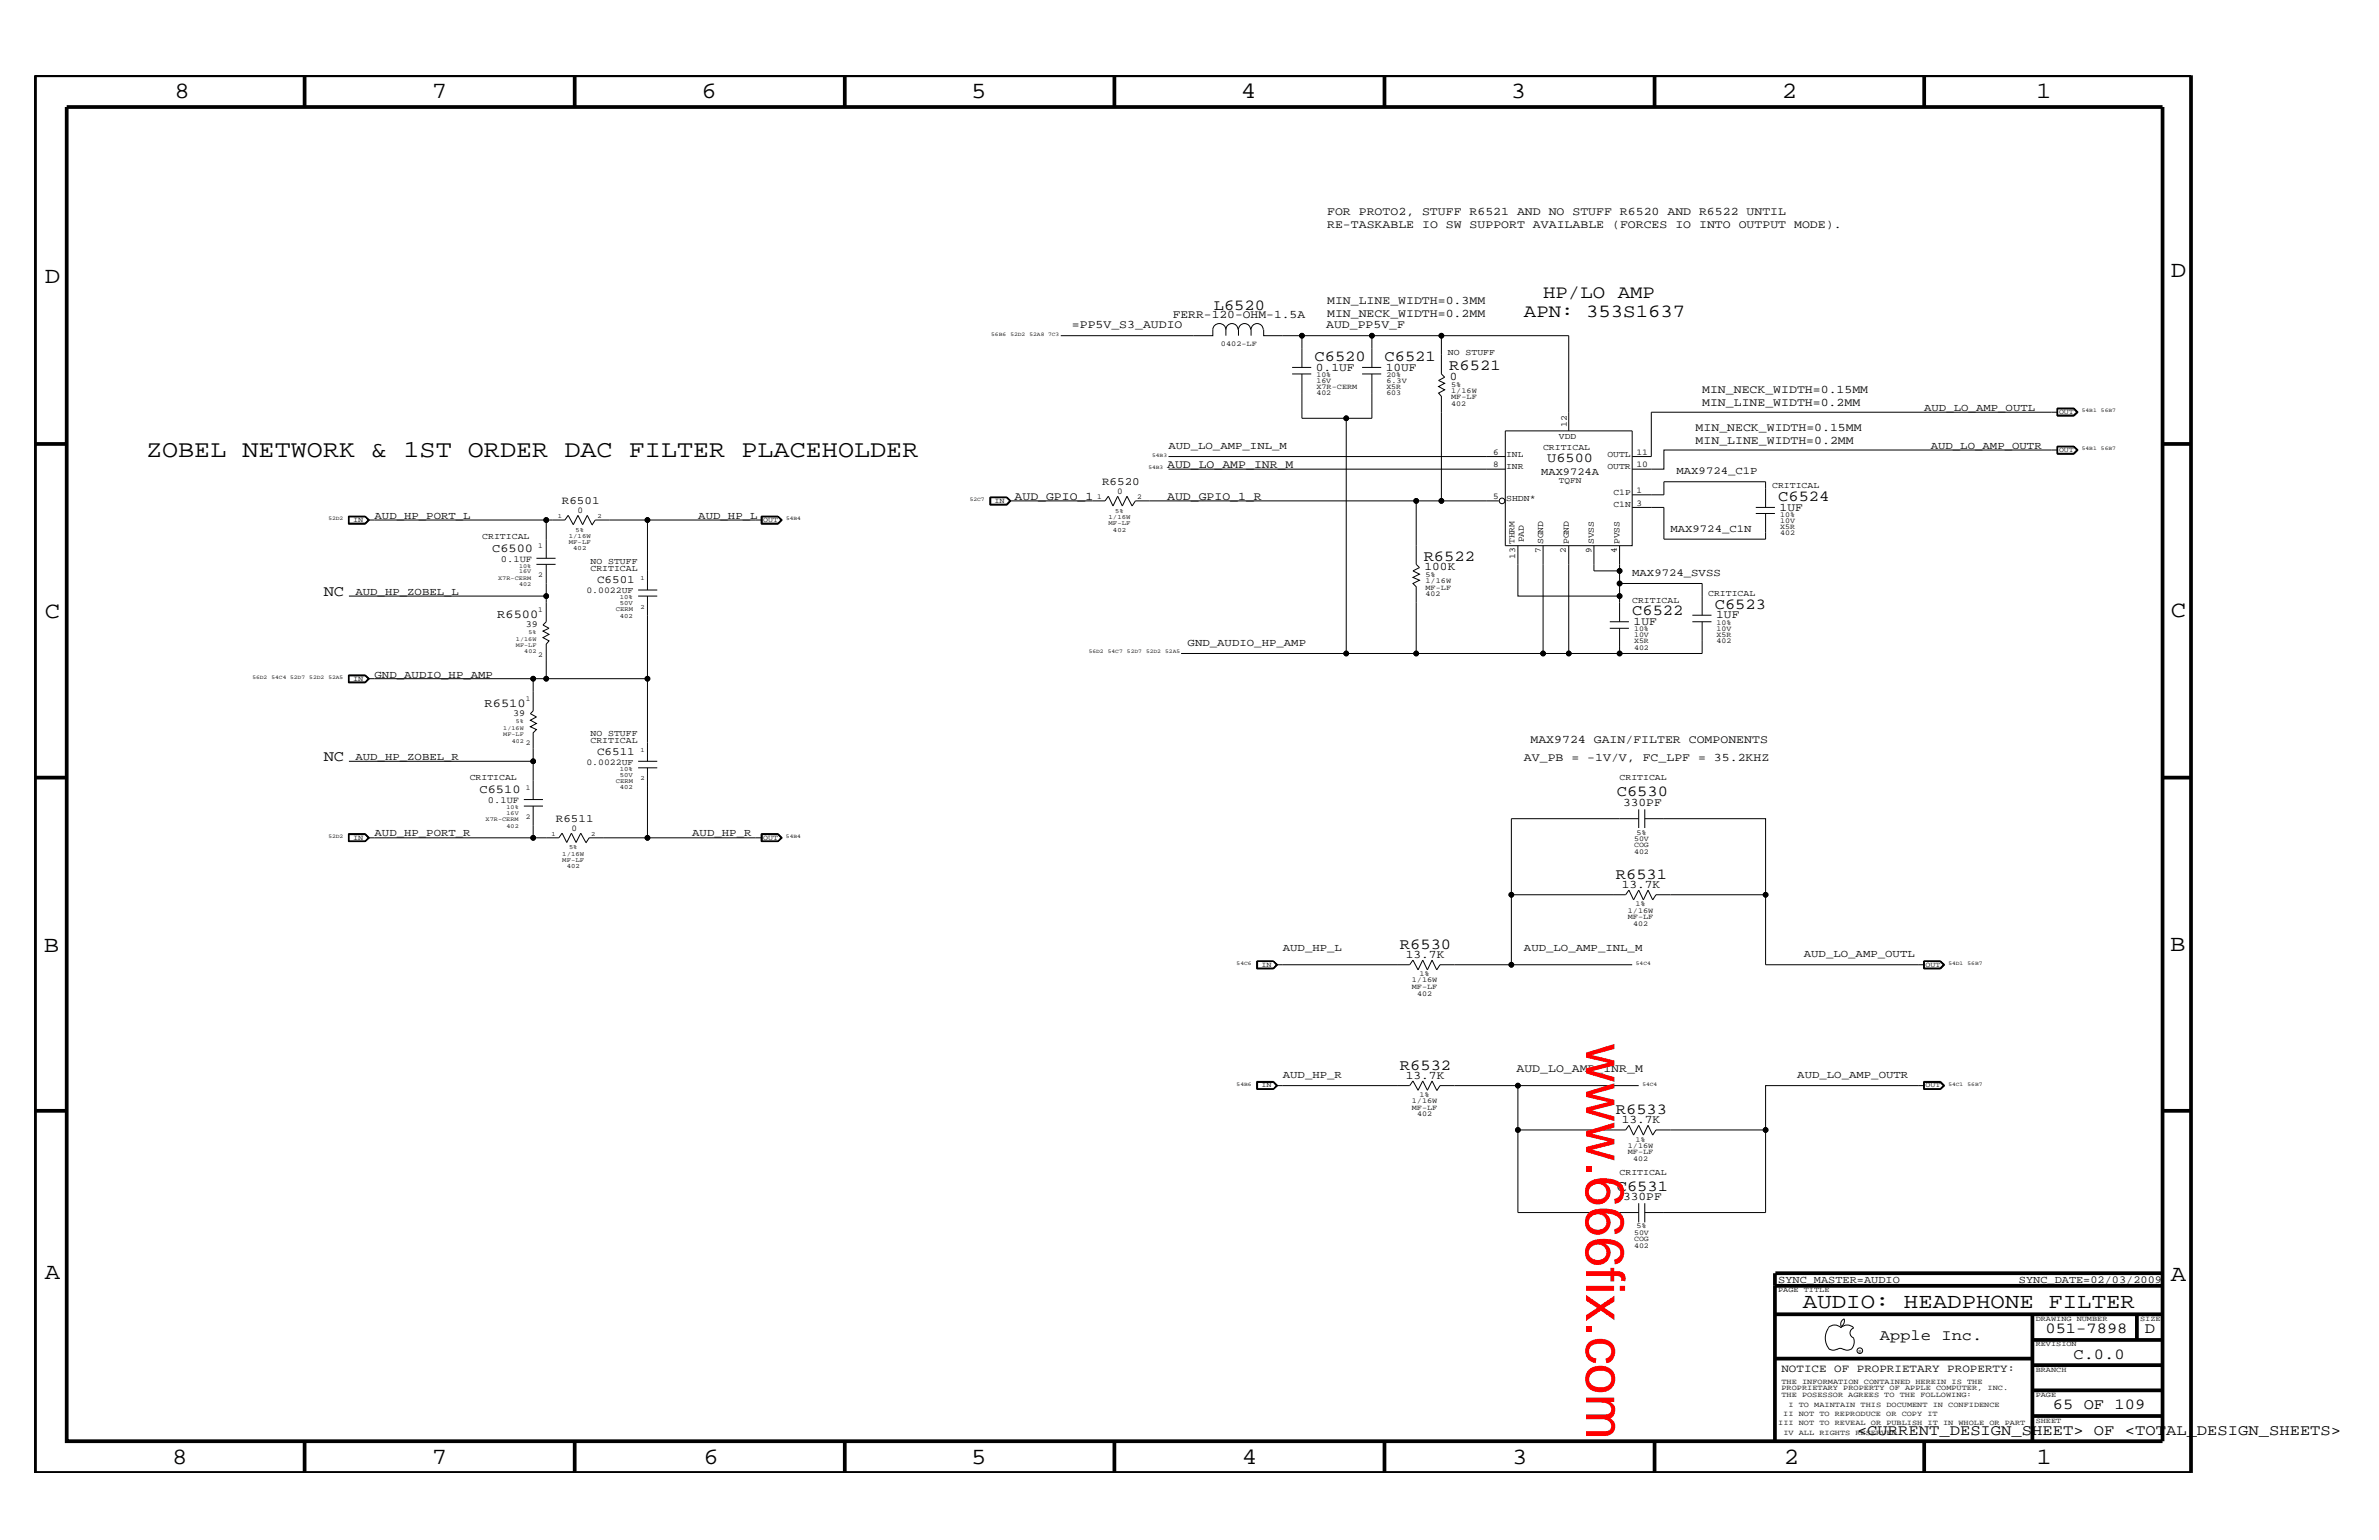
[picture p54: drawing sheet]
<svg xmlns="http://www.w3.org/2000/svg" width="432mm" height="279mm" viewBox="0 0 432 279" stroke-linecap="round" stroke-linejoin="round" font-family="sans-serif">
<defs><g id="words">
<text font-size="9.9" fill="#f00" x="287.9" y="189.3" transform="rotate(90 287.9 189.3)">www.666fix.com</text>
<text font-size="4.4" x="26.5" y="82.8">ZOBEL NETWORK &amp; 1ST ORDER DAC FILTER PLACEHOLDER</text>
<g font-size="4.2">
<text x="31.7" y="17.8">8</text>
<text x="78.4" y="17.8">7</text>
<text x="127.3" y="17.8">6</text>
<text x="176.3" y="17.8">5</text>
<text x="225.2" y="17.8">4</text>
<text x="274.2" y="17.8">3</text>
<text x="323.4" y="17.8">2</text>
<text x="369.6" y="17.8">1</text>
<text x="8.1" y="51.3">D</text>
<text x="394" y="50.3">D</text>
<text x="8.1" y="112.1">C</text>
<text x="394" y="111.9">C</text>
<text x="8" y="172.7">B</text>
<text x="393.9" y="172.5">B</text>
<text x="8.1" y="232">A</text>
<text x="394" y="232.4">A</text>
<text x="31.2" y="265.6">8</text>
<text x="78.4" y="265.6">7</text>
<text x="127.7" y="265.6">6</text>
<text x="176.3" y="265.6">5</text>
<text x="225.4" y="265.6">4</text>
<text x="274.5" y="265.6">3</text>
<text x="323.8" y="265.6">2</text>
<text x="369.7" y="265.6">1</text>
</g>
<text font-size="3.9" x="327.2" y="237.3">AUDIO: HEADPHONE FILTER</text>
<g font-size="3.4">
<text x="276.6" y="57.4">APN: 353S1637</text>
<text x="280.1" y="54">HP/LO AMP</text>
</g>
<g font-size="2.8">
<text x="220.3" y="56.2">L6520</text>
<text x="238.6" y="65.6">C6520</text>
<text x="251.3" y="65.6">C6521</text>
<text x="263.1" y="67.2">R6521</text>
<text x="322.7" y="90.9">C6524</text>
<text x="258.4" y="101.7">R6522</text>
<text x="58.8" y="108.1">NC</text>
<text x="296.2" y="111.6">C6522</text>
<text x="311.2" y="110.5">C6523</text>
<text x="58.8" y="138.1">NC</text>
<text x="293.5" y="144.5">C6530</text>
<text x="293.3" y="159.5">R6531</text>
<text x="254.1" y="172.2">R6530</text>
<text x="254.1" y="194.1">R6532</text>
<text x="293.3" y="202.1">R6533</text>
<text x="293.5" y="216">C6531</text>
<text x="341.2" y="243.1">Apple Inc.</text>
<text x="371.3" y="241.9">051-7898</text>
<text x="389.3" y="241.9">D</text>
<text x="376.3" y="246.5">C.0.0</text>
<text x="372.6" y="255.7">65 OF 109</text>
<text x="337.1" y="260.4">&lt;CURRENT_DESIGN_SHEET&gt; OF &lt;TOTAL_DESIGN_SHEETS&gt;</text>
</g>
<text font-size="2.5" x="280.8" y="83.8">U6500</text>
<g font-size="2.2">
<text x="89.3" y="100.1">C6500</text>
<text x="90.3" y="112.1">R6500</text>
<text x="88" y="128.2">R6510</text>
<text x="87" y="144">C6510</text>
</g>
<g font-size="2.1">
<text x="240.9" y="41.3">RE-TASKABLE IO SW SUPPORT AVAILABLE (FORCES IO INTO OUTPUT MODE).</text>
<text x="240.9" y="39.1">FOR PROTO2, STUFF R6521 AND NO STUFF R6520 AND R6522 UNTIL</text>
<text x="194.6" y="59.5">=PP5V_S3_AUDIO</text>
<text x="212.9" y="57.8">FERR-120-OHM-1.5A</text>
<text x="240.7" y="59.5">AUD_PP5V_F</text>
<text x="240.9" y="57.4">MIN_NECK_WIDTH=0.2MM</text>
<text x="240.9" y="55.1">MIN_LINE_WIDTH=0.3MM</text>
<text x="238.8" y="67.3">0.1UF</text>
<text x="251.5" y="67.3">10UF</text>
<text x="263.1" y="68.9">0</text>
<text x="308.9" y="71.3">MIN_NECK_WIDTH=0.15MM</text>
<text x="308.9" y="73.6">MIN_LINE_WIDTH=0.2MM</text>
<text x="307.8" y="80.5">MIN_LINE_WIDTH=0.2MM</text>
<text x="307.8" y="78.2">MIN_NECK_WIDTH=0.15MM</text>
<text x="211.8" y="84.9">AUD_LO_AMP_INR_M</text>
<text x="184.1" y="90.7">AUD_GPIO_1</text>
<text x="211.8" y="90.7">AUD_GPIO_1_R</text>
<text x="323" y="92.7">1UF</text>
<text x="258.6" y="103.5">100K</text>
<text x="296.5" y="113.4">1UF</text>
<text x="311.5" y="112.2">1UF</text>
<text x="277.8" y="134.7">MAX9724 GAIN/FILTER COMPONENTS</text>
<text x="276.6" y="138.1">AV_PB = -1V/V, FC_LPF = 35.2KHZ</text>
<text x="294.6" y="146.2">330PF</text>
<text x="294.3" y="161.1">13.7K</text>
<text x="255.1" y="173.8">13.7K</text>
<text x="255.1" y="195.7">13.7K</text>
<text x="275.3" y="194.4">AUD_LO_AMP_INR_M</text>
<text x="294.3" y="203.7">13.7K</text>
<text x="294.6" y="217.7">330PF</text>
</g>
<g font-size="2">
<text x="200" y="88">R6520</text>
<text x="102" y="91.5">R6501</text>
<text x="108.4" y="105.9">C6501</text>
<text x="108.4" y="137">C6511</text>
<text x="100.9" y="149.1">R6511</text>
<text x="323.3" y="248.9">NOTICE OF PROPRIETARY PROPERTY:</text>
</g>
<g font-size="1.9">
<text x="349.3" y="74.5">AUD_LO_AMP_OUTL</text>
<text x="212.1" y="81.5">AUD_LO_AMP_INL_M</text>
<text x="350.4" y="81.5">AUD_LO_AMP_OUTR</text>
<text x="279.7" y="86.1">MAX9724A</text>
<text x="304.3" y="86">MAX9724_C1P</text>
<text x="68" y="94.1">AUD_HP_PORT_L</text>
<text x="126.7" y="94.1">AUD_HP_L</text>
<text x="303.2" y="96.5">MAX9724_C1N</text>
<text x="64.5" y="108">AUD_HP_ZOBEL_L</text>
<text x="296.2" y="104.5">MAX9724_SVSS</text>
<text x="215.6" y="117.2">GND_AUDIO_HP_AMP</text>
<text x="68" y="123">GND_AUDIO_HP_AMP</text>
<text x="64.5" y="138">AUD_HP_ZOBEL_R</text>
<text x="68" y="151.8">AUD_HP_PORT_R</text>
<text x="125.6" y="151.8">AUD_HP_R</text>
<text x="232.8" y="172.5">AUD_HP_L</text>
<text x="276.6" y="172.5">AUD_LO_AMP_INL_M</text>
<text x="327.4" y="173.7">AUD_LO_AMP_OUTL</text>
<text x="232.8" y="195.6">AUD_HP_R</text>
<text x="326.2" y="195.6">AUD_LO_AMP_OUTR</text>
<text x="322.7" y="232.7">SYNC_MASTER=AUDIO</text>
<text x="366.4" y="232.7">SYNC_DATE=02/03/2009</text>
</g>
<g font-size="1.7">
<text x="90.9" y="101.9">0.1UF</text>
<text x="95.4" y="113.8">39</text>
<text x="93.1" y="130">39</text>
<text x="88.6" y="145.7">0.1UF</text>
</g>
<g font-size="1.6">
<text x="262.8" y="64.4">NO STUFF</text>
<text x="284.4" y="77.5" transform="rotate(-90 284.4 77.5)">12</text>
<text x="271" y="82.5">6</text>
<text x="273.4" y="82.8">INL</text>
<text x="280.1" y="81.6">CRITICAL</text>
<text x="283" y="79.6">VDD</text>
<text x="291.8" y="82.8">OUTL</text>
<text x="297" y="82.5">11</text>
<text x="202.8" y="89.6">0</text>
<text x="271" y="84.8">8</text>
<text x="273.4" y="85.1">INR</text>
<text x="291.8" y="85.1">OUTR</text>
<text x="292.9" y="89.8">C1P</text>
<text x="297" y="84.8">10</text>
<text x="297" y="89.4">1</text>
<text x="321.6" y="88.6">CRITICAL</text>
<text x="104.8" y="93.1">0</text>
<text x="271" y="90.5">5</text>
<text x="273.4" y="90.9">SHDN*</text>
<text x="292.9" y="92.1">C1N</text>
<text x="297" y="91.7">3</text>
<text x="87.5" y="97.8">CRITICAL</text>
<text x="274.9" y="98.7" transform="rotate(-90 274.9 98.7)">THRM</text>
<text x="275" y="101.5" transform="rotate(-90 275 101.5)">13</text>
<text x="276.6" y="98.4" transform="rotate(-90 276.6 98.4)">PAD</text>
<text x="279.7" y="100.4" transform="rotate(-90 279.7 100.4)">7</text>
<text x="280.1" y="98.7" transform="rotate(-90 280.1 98.7)">SGND</text>
<text x="284.2" y="100.4" transform="rotate(-90 284.2 100.4)">2</text>
<text x="284.7" y="98.7" transform="rotate(-90 284.7 98.7)">PGND</text>
<text x="288.9" y="100.4" transform="rotate(-90 288.9 100.4)">9</text>
<text x="289.3" y="98.7" transform="rotate(-90 289.3 98.7)">SVSS</text>
<text x="293.5" y="100.4" transform="rotate(-90 293.5 100.4)">4</text>
<text x="294" y="98.7" transform="rotate(-90 294 98.7)">PVSS</text>
<text x="106.4" y="107.6">0.0022UF</text>
<text x="107.2" y="102.4">NO STUFF</text>
<text x="107.2" y="103.6">CRITICAL</text>
<text x="296.2" y="109.3">CRITICAL</text>
<text x="310" y="108.1">CRITICAL</text>
<text x="107.2" y="133.5">NO STUFF</text>
<text x="107.2" y="134.7">CRITICAL</text>
<text x="85.3" y="141.6">CRITICAL</text>
<text x="106.4" y="138.7">0.0022UF</text>
<text x="294" y="141.6">CRITICAL</text>
<text x="103.7" y="150.7">0</text>
<text x="294" y="213.1">CRITICAL</text>
</g>
<text font-size="1.5" x="282.9" y="87.7">TQFN</text>
<g font-size="1.4">
<text x="221.6" y="62.8">0402-LF</text>
<text x="238.9" y="70.6">X7R-CERM</text>
<text x="238.9" y="69.5">16V</text>
<text x="238.9" y="71.7">402</text>
<text x="238.9" y="68.4">10%</text>
<text x="251.6" y="69.5">6.3V</text>
<text x="251.6" y="68.4">20%</text>
<text x="251.6" y="70.6">X5R</text>
<text x="251.6" y="71.7">603</text>
<text x="263.4" y="71.3">1/16W</text>
<text x="263.4" y="70.1">5%</text>
<text x="263.4" y="73.6">402</text>
<text x="263.4" y="72.4">MF-LF</text>
<text x="373.7" y="75.1">OUT</text>
<text x="373.7" y="82">OUT</text>
<text x="64.1" y="94.7">IN</text>
<text x="138.5" y="94.7">OUT</text>
<text x="180.5" y="91.2">IN</text>
<text x="199.1" y="90.5">1</text>
<text x="206.4" y="90.5">2</text>
<text x="323.1" y="94.9">10V</text>
<text x="323.1" y="96">X5R</text>
<text x="323.1" y="93.8">10%</text>
<text x="97.7" y="99.5">1</text>
<text x="323.1" y="97.1">402</text>
<text x="97.7" y="104.8">2</text>
<text x="258.7" y="104.8">5%</text>
<text x="258.7" y="107">MF-LF</text>
<text x="258.7" y="105.9">1/16W</text>
<text x="97.7" y="111.1">1</text>
<text x="258.7" y="108.1">402</text>
<text x="311.6" y="113.4">10%</text>
<text x="97.7" y="119.2">2</text>
<text x="296.6" y="114.5">10%</text>
<text x="296.6" y="117.9">402</text>
<text x="296.6" y="116.7">X5R</text>
<text x="296.6" y="115.6">10V</text>
<text x="311.6" y="114.4">10V</text>
<text x="311.6" y="116.7">402</text>
<text x="311.6" y="115.6">X5R</text>
<text x="64.1" y="123.6">IN</text>
<text x="95.4" y="127.2">1</text>
<text x="95.4" y="135.2">2</text>
<text x="95.4" y="143.4">1</text>
<text x="95.4" y="148.5">2</text>
<text x="64.1" y="152.3">IN</text>
<text x="138.5" y="152.3">OUT</text>
<text x="296.6" y="153.7">COG</text>
<text x="296.6" y="154.9">402</text>
<text x="296.6" y="152.6">50V</text>
<text x="297" y="151.4">5%</text>
<text x="295.4" y="165.6">1/16W</text>
<text x="295.4" y="166.7">MF-LF</text>
<text x="296.4" y="167.9">402</text>
<text x="296.8" y="164.5">1%</text>
<text x="228.9" y="175.4">IN</text>
<text x="256.2" y="179.4">MF-LF</text>
<text x="256.2" y="178.3">1/16W</text>
<text x="257.6" y="177.2">1%</text>
<text x="349.5" y="175.4">OUT</text>
<text x="257.2" y="180.6">402</text>
<text x="228.9" y="197.3">IN</text>
<text x="349.5" y="197.3">OUT</text>
<text x="256.2" y="201.4">MF-LF</text>
<text x="256.2" y="200.2">1/16W</text>
<text x="257.2" y="202.5">402</text>
<text x="257.6" y="199">1%</text>
<text x="295.4" y="209.4">MF-LF</text>
<text x="295.4" y="208.2">1/16W</text>
<text x="296.8" y="207.1">1%</text>
<text x="296.4" y="210.6">402</text>
<text x="296.6" y="224.1">50V</text>
<text x="296.6" y="225.2">COG</text>
<text x="296.6" y="226.3">402</text>
<text x="297" y="222.9">5%</text>
<text x="322.7" y="234.4">PAGE TITLE</text>
<text x="369.5" y="239.6">DRAWING NUMBER</text>
<text x="388.5" y="239.6">SIZE</text>
<text x="369.5" y="244.2">REVISION</text>
<text x="323.3" y="251.1">THE INFORMATION CONTAINED HEREIN IS THE</text>
<text x="369.5" y="248.9">BRANCH</text>
<text x="323.3" y="253.4">THE POSESSOR AGREES TO THE FOLLOWING:</text>
<text x="323.3" y="252.3">PROPRIETARY PROPERTY OF APPLE COMPUTER, INC.</text>
<text x="323.7" y="256.9">II NOT TO REPRODUCE OR COPY IT</text>
<text x="324.6" y="255.2">I TO MAINTAIN THIS DOCUMENT IN CONFIDENCE</text>
<text x="369.5" y="253.4">PAGE</text>
<text x="322.7" y="258.6">III NOT TO REVEAL OR PUBLISH IT IN WHOLE OR PART</text>
<text x="323.7" y="260.4">IV ALL RIGHTS RESERVED</text>
<text x="369.5" y="258.1">SHEET</text>
</g>
<g font-size="1.2">
<text x="101.3" y="94">1</text>
<text x="108.5" y="94">2</text>
<text x="201.2" y="94.1">1/16W</text>
<text x="201.2" y="95.3">MF-LF</text>
<text x="202.4" y="93">5%</text>
<text x="103.3" y="98.7">MF-LF</text>
<text x="103.3" y="97.6">1/16W</text>
<text x="104.1" y="99.9">402</text>
<text x="104.5" y="96.5">5%</text>
<text x="202" y="96.5">402</text>
<text x="116.2" y="105.3">1</text>
<text x="111.8" y="110.9">CERM</text>
<text x="112.5" y="112.1">402</text>
<text x="112.5" y="108.7">10%</text>
<text x="112.5" y="109.8">50V</text>
<text x="116.2" y="110.5">2</text>
<text x="116.2" y="136.4">1</text>
<text x="111.8" y="142.1">CERM</text>
<text x="112.5" y="139.9">10%</text>
<text x="112.5" y="140.9">50V</text>
<text x="112.5" y="143.2">402</text>
<text x="116.2" y="141.6">2</text>
<text x="100.1" y="151.7">1</text>
<text x="102.1" y="155.2">1/16W</text>
<text x="103.3" y="154">5%</text>
<text x="107.3" y="151.7">2</text>
<text x="102.1" y="156.4">MF-LF</text>
<text x="102.9" y="157.5">402</text>
</g>
<g font-size="1.1">
<text x="90.4" y="105.2">X7R-CERM</text>
<text x="94.2" y="104">16V</text>
<text x="94.2" y="106.4">402</text>
<text x="94.2" y="103">10%</text>
<text x="93.6" y="116.3">1/16W</text>
<text x="93.6" y="117.4">MF-LF</text>
<text x="95.2" y="118.6">402</text>
<text x="95.9" y="115.1">5%</text>
<text x="93.6" y="131.3">5%</text>
<text x="91.4" y="132.4">1/16W</text>
<text x="91.4" y="133.5">MF-LF</text>
<text x="92.9" y="134.7">402</text>
<text x="88.1" y="149">X7R-CERM</text>
<text x="91.9" y="147.9">16V</text>
<text x="91.9" y="146.8">10%</text>
<text x="91.9" y="150.1">402</text>
</g>
<g font-size="1">
<text x="179.9" y="60.9">56B6</text>
<text x="183.4" y="60.9">52D2</text>
<text x="186.9" y="60.9">52A8 7C3</text>
<text x="377.9" y="74.8">54B1</text>
<text x="381.3" y="74.8">56B7</text>
<text x="209.1" y="82.8">54B3</text>
<text x="377.9" y="81.6">54B1</text>
<text x="381.3" y="81.6">56B7</text>
<text x="208.4" y="85.1">54B3</text>
<text x="59.6" y="94.3">52D2</text>
<text x="142.7" y="94.3">54B4</text>
<text x="176" y="90.9">52C7</text>
<text x="197.6" y="118.6">56D2</text>
<text x="201.1" y="118.6">54C7</text>
<text x="204.6" y="118.6">52D7</text>
<text x="208" y="118.6">52D2</text>
<text x="211.5" y="118.6">52A5</text>
<text x="45.8" y="123.1">56D2</text>
<text x="49.3" y="123.1">54C4 52D7</text>
<text x="56.1" y="123.1">52D2</text>
<text x="59.6" y="123.1">52A5</text>
<text x="59.6" y="152">52D2</text>
<text x="142.7" y="152">54B4</text>
<text x="224.5" y="175">54C6</text>
<text x="296.9" y="175">54C4</text>
<text x="353.7" y="175">54D1</text>
<text x="357.1" y="175">56B7</text>
<text x="224.5" y="197">54B6</text>
<text x="298.1" y="197">54C4</text>
<text x="353.7" y="197">54C1</text>
<text x="357.1" y="197">56B7</text>
</g>
<text font-size=".9" x="337.3" y="245.4">R</text>
</g></defs>
<g fill="none" stroke="#000" stroke-width=".18">
<path d="M222.5 59.8a1.19 1.19 0 0 0-1.2-1.1 1.19 1.19 0 0 0-1.2 1.1v1.1h-27.6M222.5 59.8a1.1 1.1 0 0 1 1.1-1.1 1.1 1.1 0 0 1 1.1 1.1M222.5 59.8v1.1M227 59.8a1.1 1.1 0 0 0-1.1-1.1 1.1 1.1 0 0 0-1.1 1.1v1.1M229.3 59.8a1.1 1.1 0 0 0-1.1-1.1 1.1 1.1 0 0 0-1.1 1.1v1.1M229.4 59.8v1.1h6.9M234.5 67.8h3.5M234.5 66.7h3.5M236.3 67.8v8.1h12.7v-8.1M244.3 75.9v42.7M247.2 67.8h3.5M247.2 66.7h3.5"/>
<path d="M249 60.9h-12.7v5.8M249 60.9v5.8M249 60.9h12.6M273.2 78.2h23v20.8h-23zM284.7 78.2v-17.3h-23.1v6.9l.6 .6-1.1 .6 1.1 .5-1.1 .6 1.1 .6-1.1 .6 .5 .6v19M373.4 74h3l.8 .8-.8 .7h-3zM373.4 74.1h3M373.5 74.8h-73.8v8h-3.5M373.5 74.1v1.3h2.9l.6-.6-.6-.7M373.5 74.2h2.8l.6 .6-.6 .5h-2.8M376.4 74.1l.7 .7-.7 .7M63.2 93.7h3.1l.8 .6-.8 .8h-3.1z"/>
<path d="M66.3 93.8h-3v1.1h3M66.3 93.7l.7 .6-.7 .7h-3.1M66.3 93.8l.6 .5-.6 .6M66.3 93.8l.5 .5M66.8 94.3h32.3M66.8 94.3l-.5 .6M107.4 95.2l-.8-1.7-.9 1.7-.8-1.7-.8 1.7-1-1.7-.6 .8h-3.4v7M117.5 94.3v12.7M138.2 93.7h3l.8 .6-.8 .8h-3zM138.3 93.8v1.1M138.3 94.3h-30.3l-.6 1M141.2 93.8h-2.9v1.1h2.9"/>
<path d="M141.2 93.7l.7 .6-.7 .7h-3M141.2 93.8l.6 .5-.6 .6M141.2 93.8l.5 .5-.5 .6M179.7 90.2h3.1l.7 .7-.7 .7h-3.1zM179.7 90.2v1.4h3M179.7 90.3h3l.6 .6M179.8 90.3v1.2h2.9l.6-.6M182.7 90.2l.7 .7-.7 .7M183.3 90.9h17.3l.6-.9 .8 1.8 .9-1.8 .8 1.8 .9-1.8 .9 1.8 .6-.9h50.9M183.3 90.9l-.6 .7M212.1 82.8h61.1M212.1 85.1h61.1"/>
<path d="M261.6 90.9h-4.6v11.5l.6 .6-1.1 .6 1.1 .6-1.1 .6 1.1 .5-1.1 .6 .5 .6v12.1M261.6 90.9h10.4M275.5 99v9.1h18.5v4.7M280.1 99v19.6h4.6M284.7 99v19.6M289.3 99v4.6h4.7M294 99v6.9M296.2 92.1h5.8v5.7h18.5v-4.6M296.2 89.8h5.8v-2.4h18.5v4.7M318.7 92.1h3.5M318.7 93.2h3.5M373.4 81h3l.8 .6-.8 .8h-3z"/>
<path d="M373.4 82.3h3M373.5 81.6h-71.5v3.5h-5.8M373.5 82.3v-1.2h2.9l.6 .5-.6 .7M376.3 81.1l.6 .5-.6 .6h-2.8M376.4 81l.7 .6-.7 .7M63.3 108.1h35.8M97.4 102.4h3.4M97.4 101.3h3.4M99.1 102.4v10.4l-.5 .6 1.1 .6-1.1 .5 1.1 .6-1.1 .6 1.1 .6-.6 .6v6.2h-2.3v5.9l-.5 .5 1.1 .6-1.1 .6 1.1 .6-1.1 .6 1.1 .5-.6 .6v12.1M115.8 108.1h3.5M115.8 107h3.5M117.5 108.1v30"/>
<path d="M214.4 118.6h65.7M284.7 118.6h9.3M292.2 114h3.5M292.2 112.8h3.5M294 108.1v-2.2h14.9v5.7M307.2 112.8h3.4M307.2 111.6h3.4M308.9 112.8v5.8h-14.9v-4.6M63.2 122.5h3.1l.8 .6-.8 .8h-3.1zM63.2 123.8h3.1M63.2 122.5h3.1M63.3 138.1h33.5"/>
<path d="M63.3 122.5v1.3M63.3 122.6h3l.5 .5M66.3 122.5l.6 .6-.6 .7M66.3 122.5l.7 .6-.7 .7M66.8 123.1l-.5 .6h-3M66.8 123.1h30M99.1 123.1h18.4M115.8 139.3h3.5M115.8 138.1h3.5M117.5 139.3v12.7M63.2 151.2h3.1l.8 .8-.8 .7h-3.1zM63.2 151.3h3.1l.7 .7-.7 .7"/>
<path d="M66.3 151.4h-3v1.2h3M66.3 151.4l.6 .6-.6 .6M66.3 151.4l.5 .6M66.8 152h30M66.8 152l-.5 .6M95.1 146.2h3.5M95.1 145.1h3.5M96.8 146.2v5.8h4.6l.6-.8 .9 1.7 .8-1.7 .9 1.7 .8-1.7 .9 1.7M138.2 151.2h3l.8 .8-.8 .7h-3zM138.2 151.3h3l.7 .7-.7 .7M138.3 151.4v1.2M138.3 152h-31.4l-.6 .9"/>
<path d="M141.2 151.4h-2.9v1.2h2.9M141.2 151.4l.6 .6-.6 .6M141.2 151.4l.5 .6-.5 .6M297.4 146.8v3.4M297.4 148.5h-23.1v26.5M298.5 148.5h22v13.8h-19.9l-.6 1-.9-1.8-.8 1.8-.9-1.8-.9 1.8-.8-1.8-.6 .8h-20.8M298.5 146.8v3.4M228.1 174.4h3l.8 .6-.8 .8h-3zM228.2 174.4v1.3h2.9M228.2 174.4h2.9M228.3 174.4v1.2h2.8l.5-.6M231.1 174.4l.6 .6-.6 .7"/>
<path d="M231.1 174.4l.7 .6-.7 .7M231.1 174.4l.5 .6M231.6 175h24.3l.6-.8 .9 1.8 .8-1.8 .9 1.8 .8-1.8 .9 1.8 .6-1h34.8M320.5 162.3v12.7h28.8M349.2 174.4h3l.8 .6-.8 .8h-3zM349.2 175.7h3M349.3 175.7v-1.3h2.9l.6 .6-.6 .7M352.1 174.4l.6 .6-.6 .6h-2.8M352.2 174.4l.7 .6-.7 .7M228.1 196.2h3l.8 .8-.8 .6h-3zM228.2 197.6v-1.3h2.9l.7 .7-.7 .6M228.2 197.6h2.9"/>
<path d="M228.2 196.4h2.9M228.3 196.4v1.2M231.1 196.4l.6 .6-.6 .6M231.1 196.4l.5 .6M231.6 197h24.3l.6-.9 .9 1.7 .8-1.7 .9 1.7 .8-1.7 .9 1.7M231.6 197l-.5 .6M275.5 197v23h21.9M297.4 197h-36l-.6 .9M349.2 196.2h3l.8 .8-.8 .6h-3zM349.2 196.3h3l.7 .7-.7 .6M349.3 197h-28.8v8M349.3 196.4h2.9l.6 .6-.6 .6h-2.9z"/>
<path d="M352.1 196.4l.6 .6-.6 .6M275.5 205h19.6l.6-.8 .8 1.7 .9-1.7 .9 1.7 .8-1.7 .9 1.7 .6-.9h19.9v15h-22M297.4 218.3v3.5M298.5 218.3v3.5M334.7 239.3l.1 .3a1.19 1.19 0 0 1-.6 1.1M334.8 239.3a1.02 1.02 0 0 0-.6 1.3M331.8 240.9a1.61 1.61 0 0 1 2.4 0M331.9 241a3.1 3.1 0 0 0 .2 3.9M332.1 244.8l.6 .2 .7-.2M333.4 244.9l.6-.3 .7 .3M334.1 240.9a1.61 1.61 0 0 1 2.3 0M334.6 244.8l.7 .2 .6-.2"/>
<path d="M336.4 242.8l.2 .6a1.95 1.95 0 0 1-.6 1.4M336.5 240.9a.93 .93 0 0 0-.7 .9 .93 .93 0 0 0 .7 .9"/>
<circle cx="236.3" cy="60.9" r=".42"/>
<circle cx="244.3" cy="75.9" r=".42"/>
<circle cx="249" cy="60.9" r=".42"/>
<circle cx="261.6" cy="60.9" r=".42"/>
<circle cx="99.1" cy="94.3" r=".42"/>
<circle cx="117.5" cy="94.3" r=".42"/>
<circle cx="257" cy="90.9" r=".42"/>
<circle cx="261.6" cy="90.9" r=".42"/>
<circle cx="272.6" cy="90.9" r=".51"/>
<circle cx="99.1" cy="108.1" r=".42"/>
<circle cx="244.3" cy="118.6" r=".42"/>
<circle cx="257" cy="118.6" r=".42"/>
<circle cx="280.1" cy="118.6" r=".42"/>
<circle cx="284.7" cy="118.6" r=".42"/>
<circle cx="294" cy="118.6" r=".42"/>
<circle cx="294" cy="105.9" r=".42"/>
<circle cx="294" cy="103.6" r=".42"/>
<circle cx="294" cy="108.1" r=".42"/>
<circle cx="96.8" cy="138.1" r=".42"/>
<circle cx="96.8" cy="123.1" r=".42"/>
<circle cx="99.1" cy="123.1" r=".42"/>
<circle cx="117.5" cy="123.1" r=".42"/>
<circle cx="96.8" cy="152" r=".42"/>
<circle cx="117.5" cy="152" r=".42"/>
<circle cx="274.3" cy="162.3" r=".42"/>
<circle cx="274.3" cy="175" r=".42"/>
<circle cx="320.5" cy="162.3" r=".42"/>
<circle cx="275.5" cy="197" r=".42"/>
<circle cx="275.5" cy="205" r=".42"/>
<circle cx="320.5" cy="205" r=".42"/>
<circle cx="337.6" cy="245.1" r=".51"/>
</g>
<g fill="none" stroke="#000" stroke-width=".68" stroke-linecap="butt">
<path d="M6.4 13.7h391.3v253.5h-391.3zM12.1 19.4h380.4v242.1h-380.4zM55.3 13.7v5.7M104.3 13.7v5.7M153.3 13.7v5.7M202.3 13.7v5.7M251.3 13.7v5.7M300.3 13.7v5.7M349.3 13.7v5.7M6.4 80.5h5.7M392.5 80.5h5.2M6.4 141.1h5.7"/>
<path d="M392.5 141.1h5.2M6.4 201.5h5.7M392.5 201.5h5.2M322.2 231v30.5M322.2 233.3h70.3M322.2 238.4h70.3M322.2 231h70.3M368.9 238.4v23.1M387.9 238.4v4.7M322.2 246.5h46.7M368.9 256.9h23.6M368.9 252.3h23.6"/>
<path d="M368.9 247.7h23.6M368.9 243.1h23.6M55.3 261.5v5.7M104.3 261.5v5.7M153.3 261.5v5.7M202.3 261.7v5.5M251.3 261.5v5.7M300.3 261.5v5.7M349.3 261.5v5.7"/>
</g>
<g fill="#000">
<circle cx="236.3" cy="60.9" r=".42"/>
<circle cx="244.3" cy="75.9" r=".42"/>
<circle cx="249" cy="60.9" r=".42"/>
<circle cx="261.6" cy="60.9" r=".42"/>
<circle cx="99.1" cy="94.3" r=".42"/>
<circle cx="117.5" cy="94.3" r=".42"/>
<circle cx="257" cy="90.9" r=".42"/>
<circle cx="261.6" cy="90.9" r=".42"/>
<circle cx="99.1" cy="108.1" r=".42"/>
<circle cx="244.3" cy="118.6" r=".42"/>
<circle cx="257" cy="118.6" r=".42"/>
<circle cx="280.1" cy="118.6" r=".42"/>
<circle cx="284.7" cy="118.6" r=".42"/>
<circle cx="294" cy="118.6" r=".42"/>
<circle cx="294" cy="105.9" r=".42"/>
<circle cx="294" cy="103.6" r=".42"/>
<circle cx="294" cy="108.1" r=".42"/>
<circle cx="96.8" cy="138.1" r=".42"/>
<circle cx="96.8" cy="123.1" r=".42"/>
<circle cx="99.1" cy="123.1" r=".42"/>
<circle cx="117.5" cy="123.1" r=".42"/>
<circle cx="96.8" cy="152" r=".42"/>
<circle cx="117.5" cy="152" r=".42"/>
<circle cx="274.3" cy="162.3" r=".42"/>
<circle cx="274.3" cy="175" r=".42"/>
<circle cx="320.5" cy="162.3" r=".42"/>
<circle cx="275.5" cy="197" r=".42"/>
<circle cx="275.5" cy="205" r=".42"/>
<circle cx="320.5" cy="205" r=".42"/>
</g>
<use href="#words"/>
</svg>
